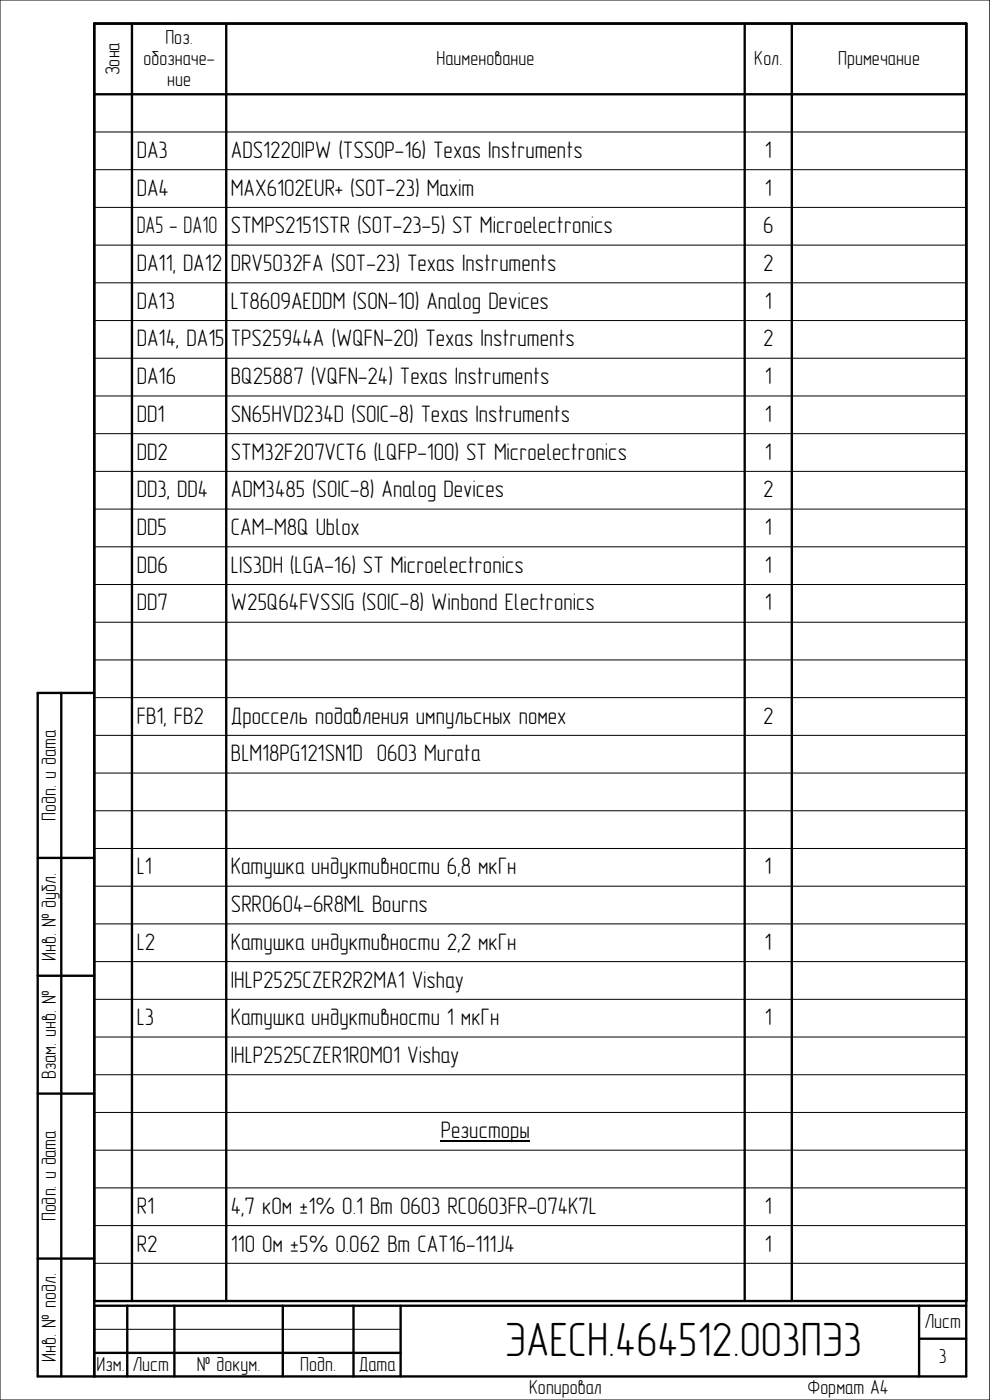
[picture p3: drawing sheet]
<svg xmlns="http://www.w3.org/2000/svg" width="210mm" height="297mm" viewBox="0 0 210 297" stroke-linecap="round" stroke-linejoin="round" font-family="sans-serif">
<defs><g id="words">
<text font-size="10.2" x="107.1" y="287.6">ЭАЕСН.464512.003ПЭ3</text>
<g font-size="5.1">
<text x="29" y="33.5">DA3</text>
<text x="49" y="33.5">ADS1220IPW (TSSOP-16) Texas Instruments</text>
<text x="162.2" y="33.5">1</text>
<text x="29" y="41.5">DA4</text>
<text x="49" y="41.5">MAX6102EUR+ (SOT-23) Maxim</text>
<text x="162.2" y="41.5">1</text>
<text x="29" y="49.5">DA5 - DA10</text>
<text x="49" y="49.5">STMPS2151STR (SOT-23-5) ST Microelectronics</text>
<text x="161.9" y="49.5">6</text>
<text x="29" y="57.5">DA11, DA12 DRV5032FA (SOT-23) Texas Instruments</text>
<text x="161.9" y="57.5">2</text>
<text x="29" y="65.5">DA13</text>
<text x="49" y="65.5">LT8609AEDDM (SON-10) Analog Devices</text>
<text x="162.2" y="65.5">1</text>
<text x="29" y="73.5">DA14, DA15 TPS25944A (WQFN-20) Texas Instruments</text>
<text x="161.9" y="73.5">2</text>
<text x="29" y="81.5">DA16</text>
<text x="49" y="81.5">BQ25887 (VQFN-24) Texas Instruments</text>
<text x="162.2" y="81.5">1</text>
<text x="29" y="89.5">DD1</text>
<text x="49" y="89.5">SN65HVD234D (SOIC-8) Texas Instruments</text>
<text x="162.2" y="89.5">1</text>
<text x="29" y="97.5">DD2</text>
<text x="49" y="97.5">STM32F207VCT6 (LQFP-100) ST Microelectronics</text>
<text x="162.2" y="97.5">1</text>
<text x="29" y="105.5">DD3, DD4</text>
<text x="49" y="105.5">ADM3485 (SOIC-8) Analog Devices</text>
<text x="161.9" y="105.5">2</text>
<text x="29" y="113.5">DD5</text>
<text x="49" y="113.5">CAM-M8Q Ublox</text>
<text x="162.2" y="113.5">1</text>
<text x="29" y="121.5">DD6</text>
<text x="49" y="121.5">LIS3DH (LGA-16) ST Microelectronics</text>
<text x="162.2" y="121.5">1</text>
<text x="29" y="129.5">DD7</text>
<text x="49" y="129.5">W25Q64FVSSIG (SOIC-8) Winbond Electronics</text>
<text x="162.2" y="129.5">1</text>
<text x="29" y="153.5">FB1, FB2</text>
<text x="49" y="153.5">Дроссель подавления импульсных помех</text>
<text x="161.9" y="153.5">2</text>
<text x="49" y="161.5">BLM18PG121SN1D 0603 Murata</text>
<text x="29" y="185.5">L1</text>
<text x="49" y="185.5">Катушка индуктивности 6,8 мкГн</text>
<text x="162.2" y="185.5">1</text>
<text x="49" y="193.5">SRR0604-6R8ML Bourns</text>
<text x="29" y="201.5">L2</text>
<text x="49" y="201.5">Катушка индуктивности 2,2 мкГн</text>
<text x="162.2" y="201.5">1</text>
<text x="49" y="209.5">IHLP2525CZER2R2MA1 Vishay</text>
<text x="29" y="217.5">L3</text>
<text x="49" y="217.5">Катушка индуктивности 1 мкГн</text>
<text x="162.2" y="217.5">1</text>
<text x="49" y="225.5">IHLP2525CZER1R0M01 Vishay</text>
<text x="93.5" y="241.5">Резисторы</text>
<text x="29" y="257.5">R1</text>
<text x="49" y="257.5">4,7 кОм ±1% 0.1 Вт 0603 RC0603FR-074K7L</text>
<text x="162.2" y="257.5">1</text>
<text x="29" y="265.5">R2</text>
<text x="49" y="265.5">110 Ом ±5% 0.062 Вт CAT16-111J4</text>
<text x="162.2" y="265.5">1</text>
</g>
<g font-size="4.3">
<text x="35.1" y="9.3">Поз.</text>
<text x="25.4" y="16" transform="rotate(-90 25.4 16)">Зона</text>
<text x="30.4" y="13.8">обозначе-</text>
<text x="92.6" y="13.8">Наименование</text>
<text x="160" y="13.8">Кол.</text>
<text x="177.8" y="13.8">Примечание</text>
<text x="35.5" y="18.2">ние</text>
<text x="11.9" y="174.1" transform="rotate(-90 11.9 174.1)">Подп. и дата</text>
<text x="11.9" y="203.9" transform="rotate(-90 11.9 203.9)">Инв. № дубл.</text>
<text x="11.9" y="228.9" transform="rotate(-90 11.9 228.9)">Взам. инв. №</text>
<text x="11.9" y="259.1" transform="rotate(-90 11.9 259.1)">Подп. и дата</text>
<text x="196.1" y="281.8">Лист</text>
<text x="11.9" y="288.9" transform="rotate(-90 11.9 288.9)">Инв. № подл.</text>
<text x="20.5" y="290.8">Изм. Лист</text>
<text x="41.8" y="290.8">№ докум.</text>
<text x="63.7" y="290.8">Подп.</text>
<text x="76.1" y="290.8">Дата</text>
<text x="199.1" y="289.3">3</text>
<text x="112.2" y="295.8">Копировал</text>
<text x="171.3" y="295.8">Формат А4</text>
</g>
</g></defs>
<g fill="none" stroke="#000" stroke-width=".21">
<path d="M0 0h210v297h-210zM20 28h185M20 36h185M20 44h185M20 52h185M20 60h185M20 68h185M20 76h185M20 84h185M20 92h185M20 100h185M20 108h185"/>
<path d="M20 116h185M20 124h185M20 132h185M20 140h185M20 148h185M20 156h185M20 164h185M20 172h185M20 180h185M20 188h185M20 196h185M20 204h185"/>
<path d="M20 212h185M20 220h185M20 228h185M20 236h185M20 244h185M20 252h185M20 260h185M20 268h185M20 276h185M20 282h65"/>
</g>
<g fill="none" stroke="#000" stroke-width=".5">
<path d="M20 20h185M28 5v271M48 5v271M158 5v271M168 5v271M13 147v145M20 147h-12v145h197v-287h-185v287M8 182h12M8 207h12M8 232h12M8 267h12M20 277h185"/>
<path d="M20 276h185M27 277v15M37 277v15M60 277v15M75 277v15M85 277v15M195 277v15M20 287h65M195 284h10"/>
</g>
<path d="M93.5 242.1h18.9" fill="none" stroke="#000" stroke-width=".25"/>
<use href="#words"/>
</svg>
